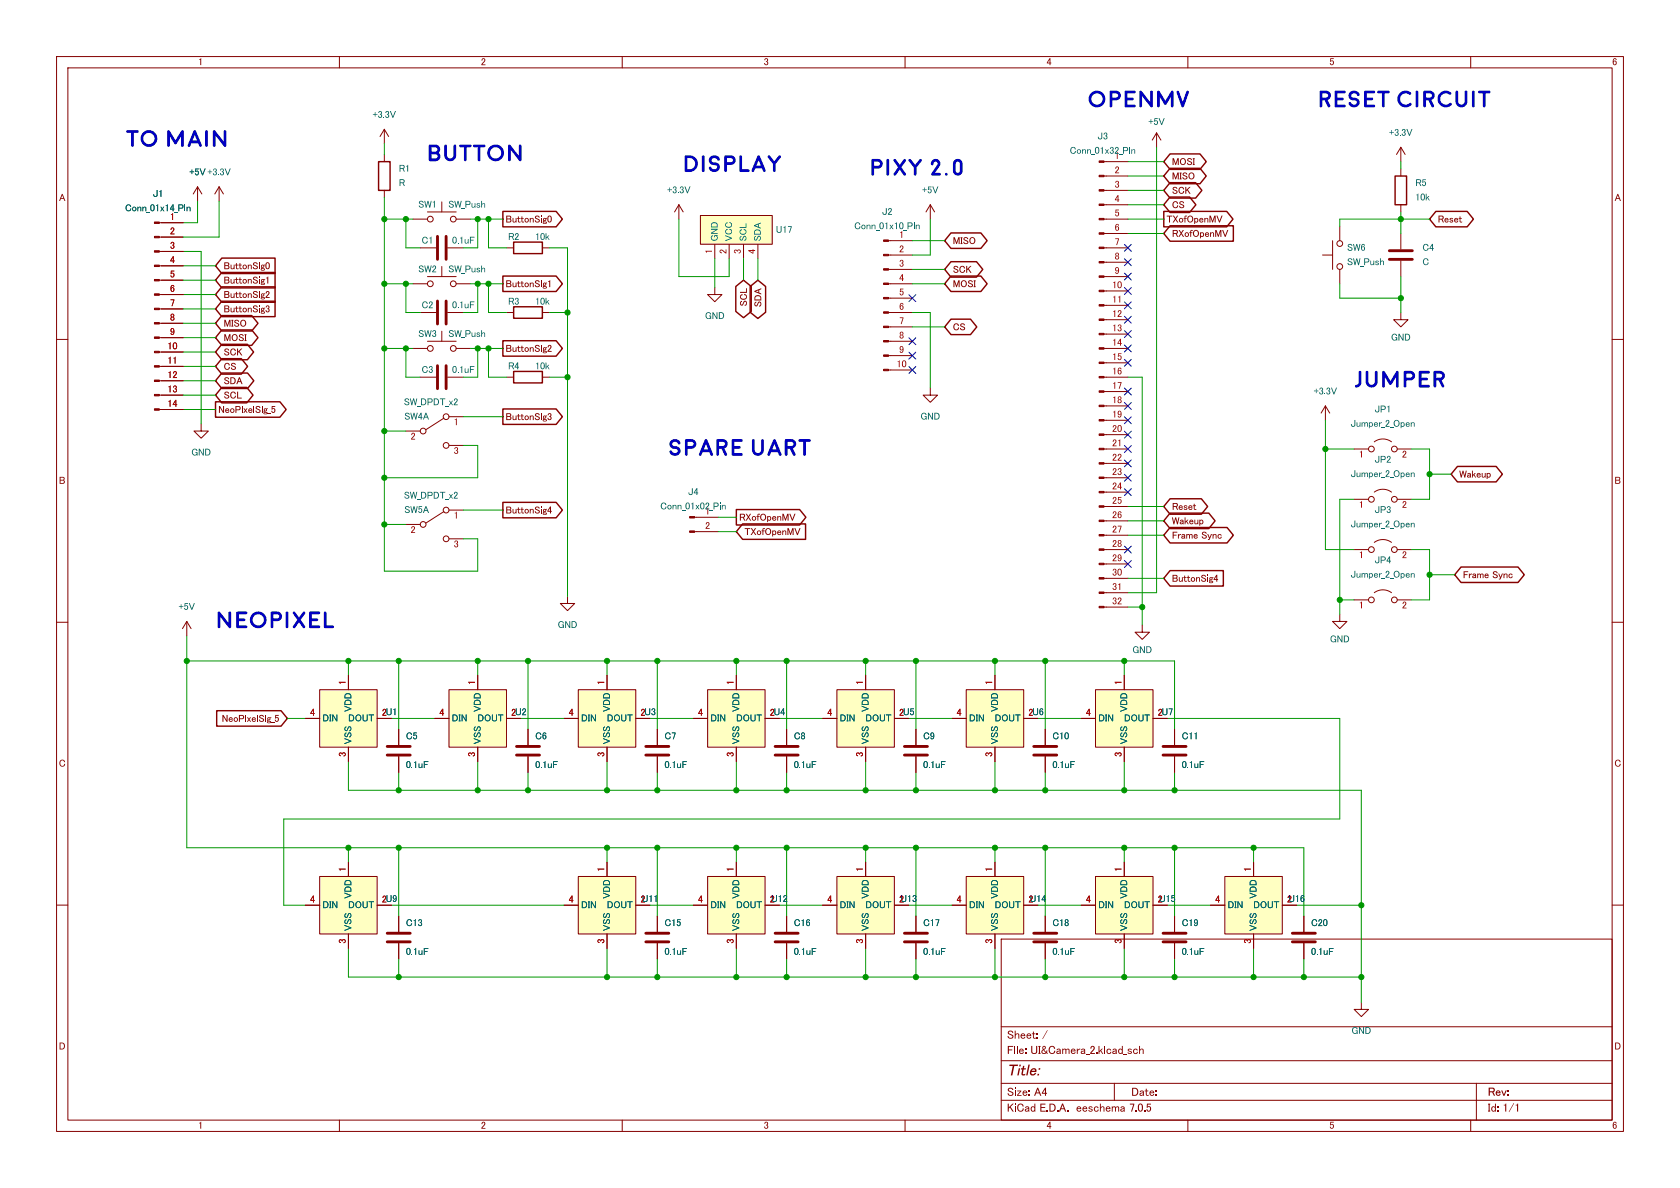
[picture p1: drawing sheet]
<svg xmlns="http://www.w3.org/2000/svg" width="297mm" height="210mm" viewBox="0 0 297 210" stroke-linecap="round" stroke-linejoin="round" font-family="sans-serif">
<defs><g id="words">
<g font-size="4.2" fill="#0000c2">
<text x="192.4" y="19.5">OpenMV</text>
<text x="233" y="19.5">Reset circuit</text>
<text x="29.2" y="26.5">main</text>
<text x="75.6" y="29">Button</text>
<text x="120.6" y="30.9">display</text>
<text x="153.7" y="31.6">pixy 2.0</text>
<text x="239.4" y="69">jumper</text>
<text x="118.1" y="81.1">spare</text>
<text x="132.6" y="81.1">uart</text>
<text x="38.1" y="111.6">neopixel</text>
</g>
<text font-size="2.8" fill="#840000" x="178" y="190.7">Title:</text>
<g font-size="2.1" fill="#840000">
<text x="178" y="184.1">Sheet:/</text>
<text x="178" y="186.8">File:UI&amp;Camera_2.kicad_sch</text>
<text x="178" y="197">KiCadE.D.A. eeschema7.0.5</text>
<text x="178" y="194.2">Size:A4</text>
<text x="200" y="194.2">Date:</text>
<text x="263" y="194.2">Rev:</text>
<text x="263" y="197">Id:1/1</text>
</g>
<g font-size="1.8" fill="#840000">
<text x="35" y="11.9">1</text>
<text x="85" y="11.9">2</text>
<text x="135" y="11.9">3</text>
<text x="185" y="11.9">4</text>
<text x="235" y="11.9">5</text>
<text x="285" y="11.9">6</text>
<text x="207.2" y="29.6">MOSI</text>
<text x="10.4" y="35.9">A</text>
<text x="207.2" y="32.1">MISO</text>
<text x="207.2" y="34.6">SCK</text>
<text x="285.4" y="35.9">A</text>
<text x="89.4" y="39.7">ButtonSig0</text>
<text x="206.2" y="39.7">TXofOpenMV</text>
<text x="207.2" y="37.2">CS</text>
<text x="254.2" y="39.7">Reset</text>
<text x="39.5" y="48">ButtonSig0</text>
<text x="168.4" y="43.5">MISO</text>
<text x="207.2" y="42.3">RXofOpenMV</text>
<text x="39.5" y="50.5">ButtonSig1</text>
<text x="39.5" y="53.1">ButtonSig2</text>
<text x="89.4" y="51.1">ButtonSig1</text>
<text x="168.4" y="48.6">SCK</text>
<text x="168.4" y="51.1">MOSI</text>
<text x="39.5" y="55.6">ButtonSig3</text>
<text x="39.5" y="58.1">MISO</text>
<text x="132.4" y="54.2" transform="rotate(-90 132.4 54.2)">SCL</text>
<text x="135" y="54.3" transform="rotate(-90 135 54.3)">SDA</text>
<text x="168.4" y="58.8">CS</text>
<text x="39.5" y="65.8">CS</text>
<text x="39.5" y="63.2">SCK</text>
<text x="39.5" y="60.7">MOSI</text>
<text x="89.4" y="62.6">ButtonSig2</text>
<text x="39.5" y="68.3">SDA</text>
<text x="39.5" y="70.8">SCL</text>
<text x="38.6" y="73.4">NeoPixelSig_5</text>
<text x="89.4" y="74.6">ButtonSig3</text>
<text x="10.4" y="85.9">B</text>
<text x="258" y="84.8">Wakeup</text>
<text x="285.4" y="85.9">B</text>
<text x="89.4" y="91.2">ButtonSig4</text>
<text x="130.7" y="92.4">RXofOpenMV</text>
<text x="131.6" y="95">TXofOpenMV</text>
<text x="207.2" y="90.5">Reset</text>
<text x="207.2" y="93.1">Wakeup</text>
<text x="207.2" y="95.6">FrameSync</text>
<text x="207.2" y="103.2">ButtonSig4</text>
<text x="258.6" y="102.6">FrameSync</text>
<text x="39.2" y="128">NeoPixelSig_5</text>
<text x="10.4" y="135.9">C</text>
<text x="285.4" y="135.9">C</text>
<text x="10.4" y="185.9">D</text>
<text x="285.4" y="185.9">D</text>
<text x="35" y="199.9">1</text>
<text x="85" y="199.9">2</text>
<text x="135" y="199.9">3</text>
<text x="185" y="199.9">4</text>
<text x="235" y="199.9">5</text>
<text x="285" y="199.9">6</text>
</g>
<g font-size="1.8" fill="#006464">
<text x="65.9" y="21.2">+3.3V</text>
<text x="203" y="22.5">+5V</text>
<text x="189.1" y="27.6">Conn_01x32_Pin</text>
<text x="194" y="25">J3</text>
<text x="245.6" y="24.4">+3.3V</text>
<text x="27" y="35.2">J1</text>
<text x="33.5" y="31.4">+5V+3.3V</text>
<text x="33.5" y="31.4">+5V</text>
<text x="70.5" y="30.7">R1</text>
<text x="70.5" y="33.3">R</text>
<text x="117.9" y="34.5">+3.3V</text>
<text x="163" y="34.5">+5V</text>
<text x="250.2" y="33.3">R5</text>
<text x="250.2" y="35.8">10k</text>
<text x="22.1" y="37.7">Conn_01x14_Pin</text>
<text x="73.9" y="37.1">SW1</text>
<text x="79.2" y="37.1">SW_Push</text>
<text x="137.2" y="41.5">U17</text>
<text x="151" y="40.9">Conn_01x10_Pin</text>
<text x="155.9" y="38.4">J2</text>
<text x="74.5" y="43.4">C1</text>
<text x="89.8" y="42.8">R2</text>
<text x="94.6" y="42.8">10k</text>
<text x="127.3" y="42.7" transform="rotate(-90 127.3 42.7)">GND</text>
<text x="129.8" y="42.7" transform="rotate(-90 129.8 42.7)">VCC</text>
<text x="132.3" y="42.7" transform="rotate(-90 132.3 42.7)">SCL</text>
<text x="134.9" y="42.7" transform="rotate(-90 134.9 42.7)">SDA</text>
<text x="238.1" y="44.7">SW6</text>
<text x="238.1" y="47.2">SW_Push</text>
<text x="251.5" y="44.7">C4</text>
<text x="251.5" y="47.2">C</text>
<text x="73.9" y="48.5">SW2</text>
<text x="79.2" y="48.5">SW_Push</text>
<text x="73.9" y="59.9">SW3</text>
<text x="74.5" y="54.9">C2</text>
<text x="79.2" y="59.9">SW_Push</text>
<text x="89.8" y="54.2">R3</text>
<text x="94.6" y="54.2">10k</text>
<text x="124.6" y="56.8">GND</text>
<text x="89.8" y="65.7">R4</text>
<text x="94.6" y="65.7">10k</text>
<text x="245.9" y="60.6">GND</text>
<text x="74.5" y="66.3">C3</text>
<text x="232.2" y="70.1">+3.3V</text>
<text x="71.4" y="72">SW_DPDT_x2</text>
<text x="71.5" y="74.6">SW4A</text>
<text x="162.7" y="74.6">GND</text>
<text x="238.8" y="75.8">Jumper_2_Open</text>
<text x="243" y="73.3">JP1</text>
<text x="33.8" y="80.9">GND</text>
<text x="243" y="82.2">JP2</text>
<text x="71.4" y="88.5">SW_DPDT_x2</text>
<text x="121.6" y="87.9">J4</text>
<text x="238.8" y="84.7">Jumper_2_Open</text>
<text x="71.5" y="91.1">SW5A</text>
<text x="116.7" y="90.4">Conn_01x02_Pin</text>
<text x="238.8" y="93.6">Jumper_2_Open</text>
<text x="243" y="91.1">JP3</text>
<text x="243" y="100">JP4</text>
<text x="238.8" y="102.5">Jumper_2_Open</text>
<text x="31.6" y="108.2">+5V</text>
<text x="98.6" y="111.4">GND</text>
<text x="235.1" y="113.9">GND</text>
<text x="200.2" y="115.8">GND</text>
<text x="62.5" y="125.9" transform="rotate(-90 62.5 125.9)">VDD</text>
<text x="85.3" y="125.9" transform="rotate(-90 85.3 125.9)">VDD</text>
<text x="108.2" y="125.9" transform="rotate(-90 108.2 125.9)">VDD</text>
<text x="131.1" y="125.9" transform="rotate(-90 131.1 125.9)">VDD</text>
<text x="153.9" y="125.9" transform="rotate(-90 153.9 125.9)">VDD</text>
<text x="176.8" y="125.9" transform="rotate(-90 176.8 125.9)">VDD</text>
<text x="199.6" y="125.9" transform="rotate(-90 199.6 125.9)">VDD</text>
<text x="57" y="127.9">DIN</text>
<text x="61.6" y="127.9">DOUT</text>
<text x="62.5" y="131.6" transform="rotate(-90 62.5 131.6)">VSS</text>
<text x="71.8" y="131.1">C5</text>
<text x="79.9" y="127.9">DIN</text>
<text x="84.4" y="127.9">DOUT</text>
<text x="85.3" y="131.6" transform="rotate(-90 85.3 131.6)">VSS</text>
<text x="94.6" y="131.1">C6</text>
<text x="102.7" y="127.9">DIN</text>
<text x="107.3" y="127.9">DOUT</text>
<text x="108.2" y="131.6" transform="rotate(-90 108.2 131.6)">VSS</text>
<text x="117.5" y="131.1">C7</text>
<text x="125.6" y="127.9">DIN</text>
<text x="130.2" y="127.9">DOUT</text>
<text x="131.1" y="131.6" transform="rotate(-90 131.1 131.6)">VSS</text>
<text x="140.3" y="131.1">C8</text>
<text x="148.5" y="127.9">DIN</text>
<text x="153" y="127.9">DOUT</text>
<text x="153.9" y="131.6" transform="rotate(-90 153.9 131.6)">VSS</text>
<text x="163.2" y="131.1">C9</text>
<text x="171.3" y="127.9">DIN</text>
<text x="175.9" y="127.9">DOUT</text>
<text x="176.8" y="131.6" transform="rotate(-90 176.8 131.6)">VSS</text>
<text x="186.1" y="131.1">C10</text>
<text x="194.2" y="127.9">DIN</text>
<text x="198.7" y="127.9">DOUT</text>
<text x="199.6" y="131.6" transform="rotate(-90 199.6 131.6)">VSS</text>
<text x="208.9" y="131.1">C11</text>
<text x="71.8" y="136.1">0.1uF</text>
<text x="94.6" y="136.1">0.1uF</text>
<text x="117.5" y="136.1">0.1uF</text>
<text x="140.3" y="136.1">0.1uF</text>
<text x="163.2" y="136.1">0.1uF</text>
<text x="186.1" y="136.1">0.1uF</text>
<text x="208.9" y="136.1">0.1uF</text>
<text x="57" y="160.9">DIN</text>
<text x="61.6" y="160.9">DOUT</text>
<text x="62.5" y="158.9" transform="rotate(-90 62.5 158.9)">VDD</text>
<text x="102.7" y="160.9">DIN</text>
<text x="107.3" y="160.9">DOUT</text>
<text x="108.2" y="158.9" transform="rotate(-90 108.2 158.9)">VDD</text>
<text x="125.6" y="160.9">DIN</text>
<text x="130.2" y="160.9">DOUT</text>
<text x="131.1" y="158.9" transform="rotate(-90 131.1 158.9)">VDD</text>
<text x="148.5" y="160.9">DIN</text>
<text x="153" y="160.9">DOUT</text>
<text x="153.9" y="158.9" transform="rotate(-90 153.9 158.9)">VDD</text>
<text x="171.3" y="160.9">DIN</text>
<text x="175.9" y="160.9">DOUT</text>
<text x="176.8" y="158.9" transform="rotate(-90 176.8 158.9)">VDD</text>
<text x="194.2" y="160.9">DIN</text>
<text x="198.7" y="160.9">DOUT</text>
<text x="199.6" y="158.9" transform="rotate(-90 199.6 158.9)">VDD</text>
<text x="217" y="160.9">DIN</text>
<text x="221.6" y="160.9">DOUT</text>
<text x="222.5" y="158.9" transform="rotate(-90 222.5 158.9)">VDD</text>
<text x="62.5" y="164.6" transform="rotate(-90 62.5 164.6)">VSS</text>
<text x="71.8" y="164.1">C13</text>
<text x="108.2" y="164.6" transform="rotate(-90 108.2 164.6)">VSS</text>
<text x="117.5" y="164.1">C15</text>
<text x="131.1" y="164.6" transform="rotate(-90 131.1 164.6)">VSS</text>
<text x="140.3" y="164.1">C16</text>
<text x="153.9" y="164.6" transform="rotate(-90 153.9 164.6)">VSS</text>
<text x="163.2" y="164.1">C17</text>
<text x="176.8" y="164.6" transform="rotate(-90 176.8 164.6)">VSS</text>
<text x="186.1" y="164.1">C18</text>
<text x="199.6" y="164.6" transform="rotate(-90 199.6 164.6)">VSS</text>
<text x="208.9" y="164.1">C19</text>
<text x="222.5" y="164.6" transform="rotate(-90 222.5 164.6)">VSS</text>
<text x="231.8" y="164.1">C20</text>
<text x="71.8" y="169.2">0.1uF</text>
<text x="117.5" y="169.2">0.1uF</text>
<text x="140.3" y="169.2">0.1uF</text>
<text x="163.2" y="169.2">0.1uF</text>
<text x="186.1" y="169.2">0.1uF</text>
<text x="208.9" y="169.2">0.1uF</text>
<text x="231.8" y="169.2">0.1uF</text>
<text x="238.9" y="183.1">GND</text>
</g>
<g font-size="1.8" fill="#a90000">
<text x="197" y="28.3">1</text>
<text x="197" y="30.9">2</text>
<text x="197" y="33.4">3</text>
<text x="197" y="35.9">4</text>
<text x="30" y="39.1">1</text>
<text x="30" y="41.7">2</text>
<text x="197" y="38.5">5</text>
<text x="197" y="41">6</text>
<text x="30" y="44.2">3</text>
<text x="30" y="46.7">4</text>
<text x="126.1" y="44.9" transform="rotate(-90 126.1 44.9)">1</text>
<text x="128.7" y="44.9" transform="rotate(-90 128.7 44.9)">2</text>
<text x="131.2" y="44.9" transform="rotate(-90 131.2 44.9)">3</text>
<text x="133.7" y="44.9" transform="rotate(-90 133.7 44.9)">4</text>
<text x="158.9" y="42.3">1</text>
<text x="158.9" y="44.8">2</text>
<text x="158.9" y="47.4">3</text>
<text x="197" y="43.6">7</text>
<text x="197" y="46.1">8</text>
<text x="30" y="49.3">5</text>
<text x="30" y="51.8">6</text>
<text x="158.9" y="49.9">4</text>
<text x="158.9" y="52.5">5</text>
<text x="196.6" y="51.2">10</text>
<text x="196.6" y="53.7">11</text>
<text x="197" y="48.6">9</text>
<text x="30" y="54.4">7</text>
<text x="30" y="56.9">8</text>
<text x="30" y="59.4">9</text>
<text x="158.9" y="55">6</text>
<text x="158.9" y="57.5">7</text>
<text x="196.6" y="56.3">12</text>
<text x="196.6" y="58.8">13</text>
<text x="29.6" y="62">10</text>
<text x="29.6" y="64.5">11</text>
<text x="158.5" y="65.2">10</text>
<text x="158.9" y="60.1">8</text>
<text x="158.9" y="62.6">9</text>
<text x="196.6" y="61.3">14</text>
<text x="196.6" y="63.9">15</text>
<text x="29.6" y="67.1">12</text>
<text x="29.6" y="69.6">13</text>
<text x="196.6" y="66.4">16</text>
<text x="196.6" y="69">17</text>
<text x="196.6" y="71.5">18</text>
<text x="29.6" y="72.1">14</text>
<text x="80.2" y="75.7">1</text>
<text x="196.6" y="74">19</text>
<text x="196.6" y="76.6">20</text>
<text x="72.6" y="78.2">2</text>
<text x="80.2" y="80.8">3</text>
<text x="196.6" y="79.1">21</text>
<text x="196.6" y="81.7">22</text>
<text x="240.2" y="81.4">1</text>
<text x="247.8" y="81.4">2</text>
<text x="196.6" y="84.2">23</text>
<text x="196.6" y="86.7">24</text>
<text x="196.6" y="89.3">25</text>
<text x="72.6" y="94.8">2</text>
<text x="80.2" y="92.2">1</text>
<text x="124.7" y="91.2">1</text>
<text x="124.7" y="93.7">2</text>
<text x="196.6" y="91.8">26</text>
<text x="196.6" y="94.4">27</text>
<text x="240.2" y="90.3">1</text>
<text x="247.8" y="90.3">2</text>
<text x="80.2" y="97.3">3</text>
<text x="196.6" y="96.9">28</text>
<text x="196.6" y="99.4">29</text>
<text x="196.6" y="102">30</text>
<text x="240.2" y="99.2">1</text>
<text x="247.8" y="99.2">2</text>
<text x="196.6" y="104.5">31</text>
<text x="196.6" y="107.1">32</text>
<text x="240.2" y="108.1">1</text>
<text x="247.8" y="108.1">2</text>
<text x="61.3" y="121.1" transform="rotate(-90 61.3 121.1)">1</text>
<text x="84.2" y="121.1" transform="rotate(-90 84.2 121.1)">1</text>
<text x="107.1" y="121.1" transform="rotate(-90 107.1 121.1)">1</text>
<text x="129.9" y="121.1" transform="rotate(-90 129.9 121.1)">1</text>
<text x="152.8" y="121.1" transform="rotate(-90 152.8 121.1)">1</text>
<text x="175.6" y="121.1" transform="rotate(-90 175.6 121.1)">1</text>
<text x="198.5" y="121.1" transform="rotate(-90 198.5 121.1)">1</text>
<text x="54.8" y="126.7">4</text>
<text x="67.5" y="126.7">2U1</text>
<text x="77.7" y="126.7">4</text>
<text x="90.4" y="126.7">2U2</text>
<text x="100.5" y="126.7">4</text>
<text x="113.2" y="126.7">2U3</text>
<text x="123.4" y="126.7">4</text>
<text x="136.1" y="126.7">2U4</text>
<text x="146.2" y="126.7">4</text>
<text x="158.9" y="126.7">2U5</text>
<text x="169.1" y="126.7">4</text>
<text x="181.8" y="126.7">2U6</text>
<text x="192" y="126.7">4</text>
<text x="204.7" y="126.7">2U7</text>
<text x="61.3" y="133.8" transform="rotate(-90 61.3 133.8)">3</text>
<text x="84.2" y="133.8" transform="rotate(-90 84.2 133.8)">3</text>
<text x="107.1" y="133.8" transform="rotate(-90 107.1 133.8)">3</text>
<text x="129.9" y="133.8" transform="rotate(-90 129.9 133.8)">3</text>
<text x="152.8" y="133.8" transform="rotate(-90 152.8 133.8)">3</text>
<text x="175.6" y="133.8" transform="rotate(-90 175.6 133.8)">3</text>
<text x="198.5" y="133.8" transform="rotate(-90 198.5 133.8)">3</text>
<text x="61.3" y="154.1" transform="rotate(-90 61.3 154.1)">1</text>
<text x="107.1" y="154.1" transform="rotate(-90 107.1 154.1)">1</text>
<text x="129.9" y="154.1" transform="rotate(-90 129.9 154.1)">1</text>
<text x="152.8" y="154.1" transform="rotate(-90 152.8 154.1)">1</text>
<text x="175.6" y="154.1" transform="rotate(-90 175.6 154.1)">1</text>
<text x="198.5" y="154.1" transform="rotate(-90 198.5 154.1)">1</text>
<text x="221.4" y="154.1" transform="rotate(-90 221.4 154.1)">1</text>
<text x="54.8" y="159.8">4</text>
<text x="67.5" y="159.8">2U9</text>
<text x="100.5" y="159.8">4</text>
<text x="113.2" y="159.8">2U11</text>
<text x="123.4" y="159.8">4</text>
<text x="136.1" y="159.8">2U12</text>
<text x="146.2" y="159.8">4</text>
<text x="158.9" y="159.8">2U13</text>
<text x="169.1" y="159.8">4</text>
<text x="181.8" y="159.8">2U14</text>
<text x="192" y="159.8">4</text>
<text x="204.7" y="159.8">2U15</text>
<text x="214.8" y="159.8">4</text>
<text x="227.5" y="159.8">2U16</text>
<text x="61.3" y="166.8" transform="rotate(-90 61.3 166.8)">3</text>
<text x="107.1" y="166.8" transform="rotate(-90 107.1 166.8)">3</text>
<text x="129.9" y="166.8" transform="rotate(-90 129.9 166.8)">3</text>
<text x="152.8" y="166.8" transform="rotate(-90 152.8 166.8)">3</text>
<text x="175.6" y="166.8" transform="rotate(-90 175.6 166.8)">3</text>
<text x="198.5" y="166.8" transform="rotate(-90 198.5 166.8)">3</text>
<text x="221.4" y="166.8" transform="rotate(-90 221.4 166.8)">3</text>
</g>
<g font-size="1.8" fill="#009600">
<text x="79.9" y="43.4">0.1uF</text>
<text x="79.9" y="54.9">0.1uF</text>
<text x="79.9" y="66.3">0.1uF</text>
</g>
</g></defs>
<g fill="none" stroke="#840000" stroke-width=".18">
<path d="M10 10h277v190h-277zM12 12h273v186h-273zM60 10v2M110 10v2M160 10v2M210 10v2M260 10v2M28.2 39.4h4.2M34.9 33l-.7 1.3M34.9 33v2.6M34.9 33l.8 1.3M38.7 33l-.7 1.3"/>
<path d="M38.7 33v2.6M38.7 33l.8 1.3M67.9 22.9l-.7 1.2M67.9 22.9v2.5M67.9 27.3v1.3M67.9 33.7v1.2M67.9 22.9l.8 1.2M73 38.7h2.6M75.6 37.5h5M78.1 35.7v1.8M80.6 38.7h2.6M120 36.2l-.7 1.3"/>
<path d="M120 36.2v2.5M120 36.2l.8 1.3M123.8 38.1h12.7v5.1h-12.7zM164.5 36.2l-.8 1.3M164.5 36.2v2.5M164.5 36.2l.7 1.3M195.2 38.7h4.2M195.2 36.2h4.2M195.2 33.7h4.2M195.2 31.1h4.2M195.2 28.6h4.2M204.5 23.5l-.8 1.3"/>
<path d="M204.5 23.5v2.5M204.5 23.5l.7 1.3M247.6 26v2.6M247.6 29.8v1.3M247.6 36.2v1.3M247.6 26l-.7 1.3M247.6 26l.8 1.3M10 60h2M28.2 59.7h4.2M28.2 57.2h4.2M28.2 54.6h4.2M28.2 52.1h4.2"/>
<path d="M28.2 49.5h4.2M28.2 47h4.2M28.2 44.5h4.2M28.2 41.9h4.2M73 50.2h2.6M74.3 43.8h2.8M75.6 48.9h5M79.1 43.8h2.8M79.1 55.2h2.8M80.6 50.2h2.6M89.5 43.8h1.3M89.5 55.2h1.3"/>
<path d="M95.9 43.8h1.3M95.9 55.2h1.3M126.4 50.8v1.3h1.2l-1.2 1.2-1.3-1.2h1.3M126.4 43.2v2.5M128.9 43.2v2.5M131.4 43.2v2.5M134 43.2v2.5M157.1 45.1h4.2M157.1 50.2h4.2M157.1 55.2h4.2M157.1 57.8h4.2M157.1 52.7h4.2"/>
<path d="M157.1 47.6h4.2M157.1 42.5h4.2M195.2 59.1h4.2M195.2 56.5h4.2M195.2 54h4.2M195.2 51.4h4.2M195.2 48.9h4.2M195.2 46.4h4.2M195.2 43.8h4.2M195.2 41.3h4.2M233.8 45.1h1.8M235.6 42.5v5.1"/>
<path d="M236.9 40v2.5M236.9 47.6v2.6M247.6 55.2v1.3h1.3l-1.3 1.3-1.2-1.3h1.2M247.6 41.3v2.8M247.6 46.1v2.8M285 60h2M28.2 72.4h4.2M28.2 69.9h4.2M28.2 67.3h4.2M28.2 64.8h4.2M28.2 62.2h4.2M35.6 74.9v1.3h1.2l-1.2 1.3-1.3-1.3h1.3"/>
<path d="M71.8 76.2h2.5M73 61.6h2.6M75.6 60.3h5M78.5 73.9l-3.2 2M79.1 66.7h2.8M79.4 73.7h2.5M79.4 78.7h2.5M80.6 61.6h2.6M89.5 66.7h1.3M95.9 66.7h1.3M157.1 60.3h4.2M157.1 65.4h4.2"/>
<path d="M157.1 62.9h4.2M164.5 68.6v1.3h1.2l-1.2 1.2-1.3-1.2h1.3M195.2 79.4h4.2M195.2 76.8h4.2M195.2 74.3h4.2M195.2 71.8h4.2M195.2 69.2h4.2M195.2 66.7h4.2M195.2 64.1h4.2M195.2 61.6h4.2M234.3 71.8l-.7 1.2M234.3 71.8v2.5"/>
<path d="M234.3 71.8l.8 1.2M239.4 79.4h2.5M243 78.1a2.54 2.54 0 0 1 3 0M247 79.4h2.6M71.8 92.7h2.5M78.5 90.4l-3.2 2.1M79.4 90.2h2.5M79.4 95.3h2.5M122.8 94h4.2M122.8 91.4h4.2M195.2 99.7h4.2M195.2 97.2h4.2"/>
<path d="M195.2 94.6h4.2M195.2 92.1h4.2M195.2 89.5h4.2M195.2 87h4.2M195.2 84.5h4.2M195.2 81.9h4.2M239.4 97.2h2.5M239.4 88.3h2.5M243 95.9a2.54 2.54 0 0 1 3 0M243 87a2.54 2.54 0 0 1 3 0M247 97.2h2.6M247 88.3h2.6"/>
<path d="M10 110h2M33 109.9l-.7 1.2M33 109.9v2.5M33 109.9l.8 1.2M61.6 119.4v2.5M84.5 119.4v2.5M100.3 105.4v1.3h1.3l-1.3 1.3-1.2-1.3h1.2M107.3 119.4v2.5M130.2 119.4v2.5M153 119.4v2.5M175.9 119.4v2.5M195.2 107.3h4.2"/>
<path d="M195.2 104.8h4.2M195.2 102.2h4.2M198.8 119.4v2.5M201.9 110.5v1.3h1.3l-1.3 1.2-1.2-1.2h1.2M236.9 108.6v1.3h1.2l-1.2 1.2-1.3-1.2h1.3M239.4 106h2.5M243 104.8a2.54 2.54 0 0 1 3 0M247 106h2.6M285 110h2M54 127h2.5M56.5 121.9h10.2v10.2h-10.2zM61.6 132.1v2.5"/>
<path d="M66.7 127h2.5M70.5 128.9v2.8M70.5 133.7v2.8M76.8 127h2.6M79.4 121.9h10.1v10.2h-10.1zM84.5 132.1v2.5M89.5 127h2.6M93.3 128.9v2.8M93.3 133.7v2.8M99.7 127h2.5M102.2 121.9h10.2v10.2h-10.2zM107.3 132.1v2.5"/>
<path d="M112.4 127h2.5M116.2 128.9v2.8M116.2 133.7v2.8M122.6 127h2.5M125.1 121.9h10.2v10.2h-10.2zM130.2 132.1v2.5M135.3 127h2.5M139.1 128.9v2.8M139.1 133.7v2.8M145.4 127h2.6M148 121.9h10.1v10.2h-10.1zM153 132.1v2.5"/>
<path d="M158.1 127h2.6M161.9 128.9v2.8M161.9 133.7v2.8M168.3 127h2.5M170.8 121.9h10.2v10.2h-10.2zM175.9 132.1v2.5M181 127h2.5M184.8 128.9v2.8M184.8 133.7v2.8M191.1 127h2.6M193.7 121.9h10.1v10.2h-10.1zM198.8 132.1v2.5"/>
<path d="M203.8 127h2.6M207.6 128.9v2.8M207.6 133.7v2.8M10 160h2M56.5 154.9h10.2v10.2h-10.2zM61.6 152.4v2.5M102.2 154.9h10.2v10.2h-10.2zM107.3 152.4v2.5M125.1 154.9h10.2v10.2h-10.2zM130.2 152.4v2.5M148 154.9h10.1v10.2h-10.1zM153 152.4v2.5"/>
<path d="M170.8 154.9h10.2v10.2h-10.2zM175.9 152.4v2.5M193.7 154.9h10.1v10.2h-10.1zM198.8 152.4v2.5M216.5 154.9h10.2v10.2h-10.2zM221.6 152.4v2.5M285 160h2M54 160h2.5M61.6 165.1v2.5M66.7 160h2.5M70.5 161.9v2.8M70.5 166.8v2.7"/>
<path d="M99.7 160h2.5M107.3 165.1v2.5M112.4 160h2.5M116.2 161.9v2.8M116.2 166.8v2.7M122.6 160h2.5M130.2 165.1v2.5M135.3 160h2.5M139.1 161.9v2.8M139.1 166.8v2.7M145.4 160h2.6M153 165.1v2.5"/>
<path d="M158.1 160h2.6M161.9 161.9v2.8M161.9 166.8v2.7M168.3 160h2.5M175.9 165.1v2.5M177 166h108v32h-108zM181 160h2.5M184.8 161.9v2.8M184.8 166.8v2.7M191.1 160h2.6M198.8 165.1v2.5M203.8 160h2.6"/>
<path d="M207.6 161.9v2.8M207.6 166.8v2.7M214 160h2.5M221.6 165.1v2.5M226.7 160h2.5M230.5 161.9v2.8M230.5 166.8v2.7M240.7 177.2v1.2h1.2l-1.2 1.3-1.3-1.3h1.3M60 198v2M110 198v2M160 198v2M177 194.5h108"/>
<path d="M177 191.5h108M177 187.5h108M177 181.5h108M197 191.5v3M210 198v2M260 198v2M261 191.5v6.5"/>
<circle cx="76.1" cy="38.7" r=".51"/>
<circle cx="80.1" cy="38.7" r=".51"/>
<circle cx="76.1" cy="50.2" r=".51"/>
<circle cx="80.1" cy="50.2" r=".51"/>
<circle cx="236.9" cy="47.1" r=".51"/>
<circle cx="236.9" cy="43.1" r=".51"/>
<circle cx="74.8" cy="76.2" r=".51"/>
<circle cx="76.1" cy="61.6" r=".51"/>
<circle cx="78.9" cy="78.7" r=".51"/>
<circle cx="78.9" cy="73.7" r=".51"/>
<circle cx="80.1" cy="61.6" r=".51"/>
<circle cx="242.4" cy="79.4" r=".51"/>
<circle cx="246.5" cy="79.4" r=".51"/>
<circle cx="74.8" cy="92.7" r=".51"/>
<circle cx="78.9" cy="90.2" r=".51"/>
<circle cx="78.9" cy="95.3" r=".51"/>
<circle cx="242.4" cy="97.2" r=".51"/>
<circle cx="242.4" cy="88.3" r=".51"/>
<circle cx="246.5" cy="97.2" r=".51"/>
<circle cx="246.5" cy="88.3" r=".51"/>
<circle cx="242.4" cy="106" r=".51"/>
<circle cx="246.5" cy="106" r=".51"/>
</g>
<g fill="none" stroke="#840000" stroke-width=".51">
<path d="M77.3 41.8v4M77.3 53.2v4.1M78.9 41.8v4M78.9 53.2v4.1M245.6 45.8h4.1M245.6 44.3h4.1M77.3 64.6v4.1M78.9 64.6v4.1M68.5 133.5h4M68.5 132h4M91.3 133.5h4.1M91.3 132h4.1"/>
<path d="M114.2 133.5h4M114.2 132h4M137 133.5h4.1M137 132h4.1M159.9 133.5h4.1M159.9 132h4.1M182.8 133.5h4M182.8 132h4M205.6 133.5h4.1M205.6 132h4.1M68.5 166.5h4M68.5 165h4"/>
<path d="M114.2 166.5h4M114.2 165h4M137 166.5h4.1M137 165h4.1M159.9 166.5h4.1M159.9 165h4.1M182.8 166.5h4M182.8 165h4M205.6 166.5h4.1M205.6 165h4.1M228.5 166.5h4M228.5 165h4"/>
</g>
<g fill="#840000" stroke="#840000" stroke-width=".18">
<path d="M194.3 107.2h.9v.2h-.9z"/>
<path d="M194.3 104.6h.9v.3h-.9z"/>
<path d="M194.3 102.1h.9v.3h-.9z"/>
<path d="M194.3 99.6h.9v.2h-.9z"/>
<path d="M194.3 97h.9v.3h-.9z"/>
<path d="M194.3 94.5h.9v.2h-.9z"/>
<path d="M194.3 91.9h.9v.3h-.9z"/>
<path d="M194.3 89.4h.9v.3h-.9z"/>
<path d="M194.3 86.9h.9v.2h-.9z"/>
<path d="M194.3 84.3h.9v.3h-.9z"/>
<path d="M194.3 81.8h.9v.2h-.9z"/>
<path d="M194.3 79.2h.9v.3h-.9z"/>
<path d="M194.3 76.7h.9v.3h-.9z"/>
<path d="M194.3 74.2h.9v.2h-.9z"/>
<path d="M194.3 71.6h.9v.3h-.9z"/>
<path d="M194.3 69.1h.9v.2h-.9z"/>
<path d="M194.3 66.5h.9v.3h-.9z"/>
<path d="M194.3 64h.9v.3h-.9z"/>
<path d="M194.3 61.5h.9v.2h-.9z"/>
<path d="M194.3 58.9h.9v.3h-.9z"/>
<path d="M194.3 56.4h.9v.2h-.9z"/>
<path d="M194.3 53.8h.9v.3h-.9z"/>
<path d="M194.3 51.3h.9v.3h-.9z"/>
<path d="M194.3 48.8h.9v.2h-.9z"/>
<path d="M194.3 46.2h.9v.3h-.9z"/>
<path d="M194.3 43.7h.9v.2h-.9z"/>
<path d="M194.3 41.1h.9v.3h-.9z"/>
<path d="M194.3 38.6h.9v.3h-.9z"/>
<path d="M194.3 36.1h.9v.2h-.9z"/>
<path d="M194.3 33.5h.9v.3h-.9z"/>
<path d="M194.3 31h.9v.2h-.9z"/>
<path d="M194.3 28.4h.9v.3h-.9z"/>
<path d="M27.3 72.3h.9v.2h-.9z"/>
<path d="M27.3 69.7h.9v.3h-.9z"/>
<path d="M27.3 67.2h.9v.2h-.9z"/>
<path d="M27.3 64.6h.9v.3h-.9z"/>
<path d="M27.3 62.1h.9v.3h-.9z"/>
<path d="M27.3 59.6h.9v.2h-.9z"/>
<path d="M27.3 57h.9v.3h-.9z"/>
<path d="M27.3 54.5h.9v.2h-.9z"/>
<path d="M27.3 51.9h.9v.3h-.9z"/>
<path d="M27.3 49.4h.9v.3h-.9z"/>
<path d="M27.3 46.9h.9v.2h-.9z"/>
<path d="M27.3 44.3h.9v.3h-.9z"/>
<path d="M27.3 41.8h.9v.2h-.9z"/>
<path d="M27.3 39.2h.9v.3h-.9z"/>
<path d="M121.9 93.9h.9v.2h-.9z"/>
<path d="M121.9 91.3h.9v.3h-.9z"/>
<path d="M156.2 65.3h.9v.2h-.9z"/>
<path d="M156.2 62.7h.9v.3h-.9z"/>
<path d="M156.2 60.2h.9v.3h-.9z"/>
<path d="M156.2 57.7h.9v.2h-.9z"/>
<path d="M156.2 55.1h.9v.3h-.9z"/>
<path d="M156.2 52.6h.9v.2h-.9z"/>
<path d="M156.2 50h.9v.3h-.9z"/>
<path d="M156.2 47.5h.9v.3h-.9z"/>
<path d="M156.2 45h.9v.2h-.9z"/>
<path d="M156.2 42.4h.9v.3h-.9z"/>
</g>
<g fill="#ffffc2" stroke="#ffffc2" stroke-width=".18">
<path d="M56.5 121.9h10.2v10.2h-10.2z"/>
<path d="M102.2 121.9h10.2v10.2h-10.2z"/>
<path d="M193.7 121.9h10.1v10.2h-10.1z"/>
<path d="M216.5 154.9h10.2v10.2h-10.2z"/>
<path d="M170.8 154.9h10.2v10.2h-10.2z"/>
<path d="M170.8 121.9h10.2v10.2h-10.2z"/>
<path d="M148 121.9h10.1v10.2h-10.1z"/>
<path d="M193.7 154.9h10.1v10.2h-10.1z"/>
<path d="M79.4 121.9h10.1v10.2h-10.1z"/>
<path d="M102.2 154.9h10.2v10.2h-10.2z"/>
<path d="M56.5 154.9h10.2v10.2h-10.2z"/>
<path d="M125.1 121.9h10.2v10.2h-10.2z"/>
<path d="M148 154.9h10.1v10.2h-10.1z"/>
<path d="M125.1 154.9h10.2v10.2h-10.2z"/>
<path d="M123.8 38.1h12.7v5.1h-12.7z"/>
</g>
<g fill="none" stroke="#840000" stroke-width=".25">
<path d="M66.9 28.6h2.1v5.1h-2.1zM88.9 37.4h9.4l1.1 1.3-1.1 1.4h-9.4zM205.7 37.4h11.2l1.1 1.3-1.1 1.4h-11.2zM206.9 27.2h5.2l1.2 1.4-1.2 1.3h-5.2l-1.2-1.3zM206.9 39.9h11.1v2.7h-11.1l-1.2-1.3zM206.9 34.8h3.4l1.1 1.4-1.1 1.4h-3.4l-1.2-1.4zM206.9 29.7h5.2l1.2 1.4-1.2 1.4h-5.2l-1.2-1.4zM206.9 32.3h4.5l1.1 1.4-1.1 1.3h-4.5l-1.2-1.3zM246.6 31.1h2.1v5.1h-2.1zM253.8 37.4h5.6l1.1 1.3-1.1 1.4h-5.6l-1.1-1.4zM39.2 45.6h9.4v2.8h-9.4l-1.1-1.4zM39.2 53.2h9.4v2.8h-9.4l-1.1-1.4z"/>
<path d="M39.2 55.8h5.3l1.1 1.4-1.1 1.3h-5.3l-1.1-1.3zM39.2 58.3h5.3l1.1 1.4-1.1 1.4h-5.3l-1.1-1.4zM39.2 48.2h9.4v2.7h-9.4l-1.1-1.4zM39.2 50.7h9.4v2.7h-9.4l-1.1-1.3zM88.9 48.8h9.4l1.1 1.4-1.1 1.3h-9.4zM90.8 54.2h5.1v2.1h-5.1zM90.8 42.8h5.1v2h-5.1zM130.1 50.6l1.3-1.1 1.4 1.1v4.5l-1.4 1.1-1.3-1.1zM132.6 50.6l1.4-1.1 1.4 1.1v4.6l-1.4 1.1-1.4-1.1zM168.1 56.4h3.5l1.1 1.4-1.1 1.4h-3.5l-1.1-1.4zM168.1 46.3h4.5l1.1 1.3-1.1 1.4h-4.5l-1.1-1.4zM168.1 48.8h5.3l1.1 1.4-1.1 1.3h-5.3l-1.1-1.3z"/>
<path d="M168.1 41.2h5.3l1.1 1.3-1.1 1.4h-5.3l-1.1-1.4zM38.1 71h11.4l1.1 1.4-1.1 1.4h-11.4zM39.2 65.9h4.6l1.1 1.4-1.1 1.4h-4.6l-1.1-1.4zM39.2 63.4h3.5l1.1 1.4-1.1 1.3h-3.5l-1.1-1.3zM39.2 68.5h4.4l1.1 1.4-1.1 1.3h-4.4l-1.1-1.3zM39.2 60.9h4.5l1.1 1.3-1.1 1.4h-4.5l-1.1-1.4zM88.9 72.3h9.4l1.1 1.4-1.1 1.3h-9.4zM88.9 60.2h9.4l1.1 1.4-1.1 1.4h-9.4zM90.8 65.7h5.1v2h-5.1zM88.9 88.8h9.4l1.1 1.4-1.1 1.3h-9.4zM130.2 90.1h11.2l1.1 1.3-1.1 1.4h-11.2zM131.3 92.6h11.1v2.7h-11.1l-1.1-1.3z"/>
<path d="M206.9 88.2h5.5l1.1 1.3-1.1 1.4h-5.5l-1.2-1.4zM206.9 90.7h6.8l1.1 1.4-1.1 1.3h-6.8l-1.2-1.3zM206.9 93.2h10l1.1 1.4-1.1 1.4h-10l-1.2-1.4zM257.7 82.5h6.8l1.1 1.3-1.1 1.4h-6.8l-1.2-1.4zM206.9 100.9h9.4v2.7h-9.4l-1.2-1.4zM258.3 100.2h10.1l1.1 1.4-1.1 1.4h-10.1l-1.1-1.4zM38.3 125.6h11.4l1.1 1.4-1.1 1.4h-11.4z"/>
</g>
<g fill="#0000c2">
<path d="M253.5 65.6h1.2l.6 .4 .1 .7-.6 .5 .5 1-.1 .3-.3-.1-.6-1.1h-.4v1.1l-.2 .1-.2-.1-.1-2.4h.5v.8l.8-.1 .3-.3-.4-.3-1.2-.1z"/>
<path d="M261.4 16.1l1.9-.1 .2 .2-.2 .3h-.7v2.2l-.1 .3-.2-.1-.1-.1-.1-2.3h-.7l-.1-.2z"/>
<path d="M89.9 25.6h.3l1.5 2v-1.9l.2-.1h.3v2.7l-.1 .2-.3-.1-1.5-1.9v1.8l-.2 .2-.2-.1z"/>
<path d="M129.4 77.7l1.7-.1 .2 .1v.3l-.2 .1h-1.3v.7h1l.2 .3-.2 .2h-1v.8h1.3l.2 .2-.1 .2-1.6 .1-.2-.1z"/>
<path d="M141.2 77.7l1.9-.1 .2 .2-.1 .3h-.7v2.2l-.2 .3-.2-.1-.1-.1v-2.3h-.7l-.1-.2z"/>
<path d="M54.7 108.2l1.7-.1 .2 .1v.2l-.2 .2h-1.3v.7h1l.2 .3-.2 .2h-1v.8h1.4l.1 .2-.1 .2-1.6 .1-.2-.2z"/>
<path d="M57.3 108.2l.3-.1 .1 .2v2.3h1.2l.1 .2-.1 .2-1.4 .1-.2-.2z"/>
<path d="M135.8 27.5h.3l.8 1 .8-1h.2l.2 .1-.1 .2-.9 1.2v1.2l-.1 .2-.3-.2-.1-1.2-.9-1.2z"/>
<path d="M22.4 23.1l1.9-.1 .2 .2-.1 .3h-.8v2.2l-.1 .2h-.2l-.1-.1v-2.3h-.8l-.1-.2z"/>
<path d="M25.3 23.4l.5-.3 .5-.1 .6 .1 .5 .3 .3 .5 .1 .6-.1 .6-.3 .4-.5 .4-.6 .1-.5-.1-.5-.4-.3-.4-.1-.6h.4l.3 .7 .7 .3 .7-.3 .3-.7-.3-.7-.7-.3-.7 .3-.3 .7h-.4l.1-.6z"/>
</g>
<g fill="none" stroke="#009600" stroke-width=".18">
<path d="M34.9 35.6v3.8h-2.5M38.7 35.6v6.3h-6.3M67.9 38.7h5.1M67.9 25.4v1.9M67.9 34.9v66.1h16.6v-5.7h-2.6M71.8 38.7v5.1h2.5M83.2 38.7h5.7M84.5 38.7v5.1M86.4 38.7v5.1h3.1M120 38.7v10.2h8.9v-3.2M164.5 38.7v6.4h-3.2M199.4 28.6h6.3"/>
<path d="M199.4 31.1h6.3M199.4 33.7h6.3M199.4 38.7h6.3M199.4 36.2h6.3M204.5 26v78.8h-5.1M247.6 28.6v1.2M247.6 37.5v3.8M252.7 38.7h-15.8v1.3M32.4 44.5h3.2v30.4M32.4 47h5.7M32.4 57.2h5.7M32.4 54.6h5.7"/>
<path d="M32.4 52.1h5.7M32.4 59.7h5.7M32.4 49.5h5.7M67.9 50.2h5.1M71.8 50.2v5h2.5M83.2 50.2h5.7M84.5 50.2v5M86.4 50.2v5h3.1M97.2 55.2h3.1M97.2 43.8h3.1v61.6M126.4 45.7v5.1M131.4 45.7v3.8"/>
<path d="M134 45.7v3.8M161.3 57.8h5.7M161.3 55.2h3.2v13.4M161.3 47.6h5.7M161.3 50.2h5.7M161.3 42.5h5.7M199.4 41.3h6.3M236.9 50.2v2.5h10.7M247.6 48.9v6.3M32.4 72.4h5.7M32.4 62.2h5.7M32.4 67.3h5.7"/>
<path d="M32.4 64.8h5.7M32.4 69.9h5.7M67.9 61.6h5.1M67.9 76.2h3.9M71.8 61.6v5.1h2.5M81.9 78.7h2.6v5.8h-16.6M81.9 73.7h7M83.2 61.6h5.7M84.5 61.6v5.1M86.4 61.6v5.1h3.1M97.2 66.7h3.1M199.4 66.7h2.5v43.8"/>
<path d="M234.3 74.3v22.9h5.1M234.3 79.4h5.1M249.6 79.4h3.1v8.9h-3.1M67.9 92.7h3.9M81.9 90.2h7M127 91.4h3.2M127 94h3.2M199.4 94.6h6.3M199.4 92.1h6.3M199.4 89.5h6.3M239.4 88.3h-2.5v20.3M249.6 97.2h3.1v8.8h-3.1"/>
<path d="M252.7 83.8h3.8M33 116.8h174.6v12.1M33 112.4v37.5h197.5v12M61.6 116.8v2.6M70.5 116.8v12.1M84.5 116.8v2.6M93.3 116.8v12.1M107.3 116.8v2.6M116.2 116.8v12.1M130.2 116.8v2.6M139.1 116.8v12.1M153 116.8v2.6"/>
<path d="M161.9 116.8v12.1M175.9 116.8v2.6M184.8 116.8v12.1M198.8 116.8v2.6M199.4 102.2h6.3M199.4 107.3h2.5M236.9 106h2.5M252.7 101.6h4.5M50.8 127h3.2M61.6 134.6v5.1h179.1v37.5M69.2 127h7.6M70.5 136.5v3.2"/>
<path d="M84.5 134.6v5.1M92.1 127h7.6M93.3 136.5v3.2M107.3 134.6v5.1M114.9 127h7.7M116.2 136.5v3.2M130.2 134.6v5.1M137.8 127h7.6M139.1 136.5v3.2M153 134.6v5.1M160.7 127h7.6M161.9 136.5v3.2"/>
<path d="M175.9 134.6v5.1M183.5 127h7.6M184.8 136.5v3.2M198.8 134.6v5.1M206.4 127h30.5v17.8h-186.7v15.2h3.8M207.6 136.5v3.2M61.6 149.9v2.5M70.5 149.9v12M107.3 149.9v2.5M116.2 149.9v12M130.2 149.9v2.5M139.1 149.9v12"/>
<path d="M153 149.9v2.5M161.9 149.9v12M175.9 149.9v2.5M184.8 149.9v12M198.8 149.9v2.5M207.6 149.9v12M221.6 149.9v2.5M61.6 167.6v5.1h179.1M69.2 160h30.5M70.5 169.5v3.2M107.3 167.6v5.1M114.9 160h7.7"/>
<path d="M116.2 169.5v3.2M130.2 167.6v5.1M137.8 160h7.6M139.1 169.5v3.2M153 167.6v5.1M160.7 160h7.6M161.9 169.5v3.2M175.9 167.6v5.1M183.5 160h7.6M184.8 169.5v3.2M198.8 167.6v5.1M206.4 160h7.6"/>
<path d="M207.6 169.5v3.2M221.6 167.6v5.1M229.2 160h11.5M230.5 169.5v3.2"/>
</g>
<g fill="none" stroke="#000084" stroke-width=".18">
<path d="M160.7 52.1l1.2 1.2M160.7 59.7l1.2 1.2M161.9 52.1l-1.2 1.2M161.9 59.7l-1.2 1.2M198.8 50.8l1.2 1.2M198.8 48.3l1.2 1.2M198.8 58.4l1.2 1.3M198.8 43.2l1.2 1.2M198.8 55.9l1.2 1.2M198.8 53.4l1.2 1.2M198.8 45.7l1.2 1.3M200 50.8l-1.2 1.2"/>
<path d="M200 48.3l-1.2 1.2M200 58.4l-1.2 1.3M200 43.2l-1.2 1.2M200 55.9l-1.2 1.2M200 53.4l-1.2 1.2M200 45.7l-1.2 1.3M160.7 64.8l1.2 1.2M160.7 62.3l1.2 1.2M161.9 64.8l-1.2 1.2M161.9 62.3l-1.2 1.2M198.8 76.2l1.2 1.2M198.8 73.7l1.2 1.2"/>
<path d="M198.8 68.6l1.2 1.2M198.8 71.1l1.2 1.3M198.8 63.5l1.2 1.2M198.8 61l1.2 1.2M198.8 78.8l1.2 1.2M200 76.2l-1.2 1.2M200 73.7l-1.2 1.2M200 68.6l-1.2 1.2M200 71.1l-1.2 1.3M200 63.5l-1.2 1.2M200 61l-1.2 1.2M200 78.8l-1.2 1.2"/>
<path d="M198.8 86.4l1.2 1.2M198.8 96.5l1.2 1.3M198.8 99.1l1.2 1.2M198.8 81.3l1.2 1.2M198.8 83.8l1.2 1.3M200 86.4l-1.2 1.2M200 96.5l-1.2 1.3M200 99.1l-1.2 1.2M200 81.3l-1.2 1.2M200 83.8l-1.2 1.3"/>
</g>
<g fill="none" stroke="#840000" stroke-width=".18">
<path d="M28.6 39.4h3.8M28.6 41.9h3.8M28.6 44.5h3.8M28.6 47h3.8M28.6 49.5h3.8M28.6 52.1h3.8M28.6 54.6h3.8M28.6 57.2h3.8M28.6 59.7h3.8M28.6 62.2h3.8M28.6 64.8h3.8M28.6 67.3h3.8"/>
<path d="M28.6 69.9h3.8M28.6 72.4h3.8M61.6 119.4v2.5M84.5 119.4v2.5M107.3 119.4v2.5M130.2 119.4v2.5M153 119.4v2.5M175.9 119.4v2.5M198.8 119.4v2.5M54 127h2.5M61.6 132.1v2.5M66.7 127h2.5"/>
<path d="M70.5 128.9v2.8M70.5 133.7v2.8M76.8 127h2.6M84.5 132.1v2.5M89.5 127h2.6M93.3 128.9v2.8M93.3 133.7v2.8M99.7 127h2.5M107.3 132.1v2.5M112.4 127h2.5M116.2 128.9v2.8M116.2 133.7v2.8"/>
<path d="M122.6 127h2.5M130.2 132.1v2.5M135.3 127h2.5M139.1 128.9v2.8M139.1 133.7v2.8M145.4 127h2.6M153 132.1v2.5M158.1 127h2.6M161.9 128.9v2.8M161.9 133.7v2.8M168.3 127h2.5M175.9 132.1v2.5"/>
<path d="M181 127h2.5M184.8 128.9v2.8M184.8 133.7v2.8M191.1 127h2.6M198.8 132.1v2.5M203.8 127h2.6M207.6 128.9v2.8M207.6 133.7v2.8M61.6 152.4v2.5M107.3 152.4v2.5M130.2 152.4v2.5M153 152.4v2.5"/>
<path d="M175.9 152.4v2.5M198.8 152.4v2.5M221.6 152.4v2.5M54 160h2.5M61.6 165.1v2.5M66.7 160h2.5M70.5 161.9v2.8M70.5 166.8v2.7M99.7 160h2.5M107.3 165.1v2.5M112.4 160h2.5M116.2 161.9v2.8"/>
<path d="M116.2 166.8v2.7M122.6 160h2.5M130.2 165.1v2.5M135.3 160h2.5M139.1 161.9v2.8M139.1 166.8v2.7M145.4 160h2.6M153 165.1v2.5M158.1 160h2.6M161.9 161.9v2.8M161.9 166.8v2.7M168.3 160h2.5"/>
<path d="M175.9 165.1v2.5M181 160h2.5M184.8 161.9v2.8M184.8 166.8v2.7M191.1 160h2.6M198.8 165.1v2.5M203.8 160h2.6M207.6 161.9v2.8M207.6 166.8v2.7M214 160h2.5M221.6 165.1v2.5M226.7 160h2.5"/>
<path d="M230.5 161.9v2.8M230.5 166.8v2.7"/>
</g>
<g fill="#009600" stroke="#009600" stroke-width=".18">
<circle cx="247.6" cy="52.7" r=".46"/>
<circle cx="247.6" cy="38.7" r=".46"/>
<circle cx="252.7" cy="83.8" r=".46"/>
<circle cx="252.7" cy="101.6" r=".46"/>
<circle cx="234.3" cy="79.4" r=".46"/>
<circle cx="93.3" cy="116.8" r=".46"/>
<circle cx="84.5" cy="116.8" r=".46"/>
<circle cx="67.9" cy="84.5" r=".46"/>
<circle cx="67.9" cy="92.7" r=".46"/>
<circle cx="61.6" cy="116.8" r=".46"/>
<circle cx="70.5" cy="139.7" r=".46"/>
<circle cx="84.5" cy="139.7" r=".46"/>
<circle cx="93.3" cy="139.7" r=".46"/>
<circle cx="67.9" cy="76.2" r=".46"/>
<circle cx="33" cy="116.8" r=".46"/>
<circle cx="70.5" cy="116.8" r=".46"/>
<circle cx="71.8" cy="38.7" r=".46"/>
<circle cx="86.4" cy="38.7" r=".46"/>
<circle cx="84.5" cy="50.2" r=".46"/>
<circle cx="71.8" cy="50.2" r=".46"/>
<circle cx="86.4" cy="50.2" r=".46"/>
<circle cx="84.5" cy="38.7" r=".46"/>
<circle cx="70.5" cy="172.7" r=".46"/>
<circle cx="70.5" cy="149.9" r=".46"/>
<circle cx="61.6" cy="149.9" r=".46"/>
<circle cx="116.2" cy="116.8" r=".46"/>
<circle cx="107.3" cy="116.8" r=".46"/>
<circle cx="116.2" cy="139.7" r=".46"/>
<circle cx="107.3" cy="139.7" r=".46"/>
<circle cx="107.3" cy="149.9" r=".46"/>
<circle cx="107.3" cy="172.7" r=".46"/>
<circle cx="116.2" cy="149.9" r=".46"/>
<circle cx="67.9" cy="38.7" r=".46"/>
<circle cx="67.9" cy="50.2" r=".46"/>
<circle cx="71.8" cy="61.6" r=".46"/>
<circle cx="67.9" cy="61.6" r=".46"/>
<circle cx="100.3" cy="55.2" r=".46"/>
<circle cx="100.3" cy="66.7" r=".46"/>
<circle cx="84.5" cy="61.6" r=".46"/>
<circle cx="86.4" cy="61.6" r=".46"/>
<circle cx="201.9" cy="107.3" r=".46"/>
<circle cx="236.9" cy="106" r=".46"/>
<circle cx="198.8" cy="139.7" r=".46"/>
<circle cx="184.8" cy="139.7" r=".46"/>
<circle cx="184.8" cy="116.8" r=".46"/>
<circle cx="198.8" cy="116.8" r=".46"/>
<circle cx="175.9" cy="172.7" r=".46"/>
<circle cx="184.8" cy="172.7" r=".46"/>
<circle cx="175.9" cy="116.8" r=".46"/>
<circle cx="161.9" cy="116.8" r=".46"/>
<circle cx="161.9" cy="139.7" r=".46"/>
<circle cx="161.9" cy="149.9" r=".46"/>
<circle cx="175.9" cy="139.7" r=".46"/>
<circle cx="161.9" cy="172.7" r=".46"/>
<circle cx="153" cy="116.8" r=".46"/>
<circle cx="175.9" cy="149.9" r=".46"/>
<circle cx="184.8" cy="149.9" r=".46"/>
<circle cx="221.6" cy="149.9" r=".46"/>
<circle cx="240.7" cy="160" r=".46"/>
<circle cx="198.8" cy="149.9" r=".46"/>
<circle cx="207.6" cy="139.7" r=".46"/>
<circle cx="207.6" cy="149.9" r=".46"/>
<circle cx="221.6" cy="172.7" r=".46"/>
<circle cx="207.6" cy="172.7" r=".46"/>
<circle cx="198.8" cy="172.7" r=".46"/>
<circle cx="240.7" cy="172.7" r=".46"/>
<circle cx="230.5" cy="172.7" r=".46"/>
<circle cx="139.1" cy="149.9" r=".46"/>
<circle cx="130.2" cy="139.7" r=".46"/>
<circle cx="153" cy="139.7" r=".46"/>
<circle cx="130.2" cy="149.9" r=".46"/>
<circle cx="153" cy="149.9" r=".46"/>
<circle cx="116.2" cy="172.7" r=".46"/>
<circle cx="130.2" cy="172.7" r=".46"/>
<circle cx="139.1" cy="139.7" r=".46"/>
<circle cx="153" cy="172.7" r=".46"/>
<circle cx="139.1" cy="172.7" r=".46"/>
<circle cx="139.1" cy="116.8" r=".46"/>
<circle cx="130.2" cy="116.8" r=".46"/>
</g>
<use href="#words"/>
</svg>
